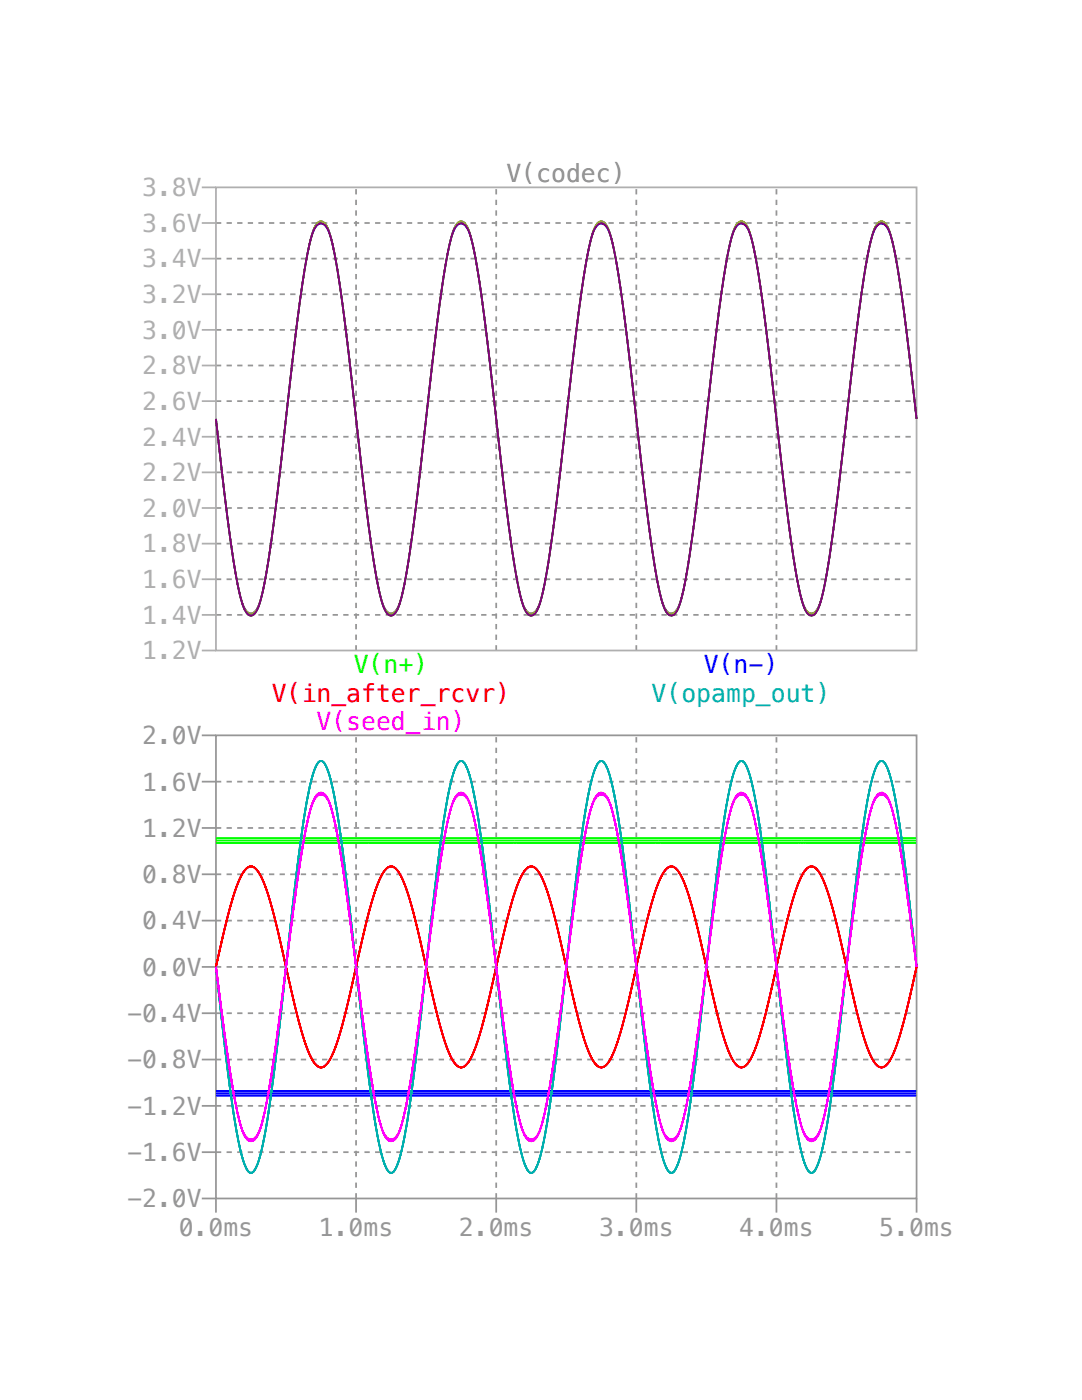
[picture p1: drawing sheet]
<svg xmlns="http://www.w3.org/2000/svg" width="216mm" height="279mm" viewBox="0 0 216 279" stroke-linecap="round" stroke-linejoin="round" font-family="sans-serif">
<defs><g id="words">
<g font-size="4.9" fill="#afafaf">
<text x="28.4" y="39.2">3.8V</text>
<text x="28.4" y="46.3">3.6V</text>
<text x="28.4" y="53.4">3.4V</text>
<text x="28.4" y="60.5">3.2V</text>
<text x="28.4" y="67.6">3.0V</text>
<text x="28.4" y="74.7">2.8V</text>
<text x="28.4" y="81.8">2.6V</text>
<text x="28.4" y="88.9">2.4V</text>
<text x="28.4" y="96">2.2V</text>
<text x="28.4" y="103.1">2.0V</text>
<text x="28.4" y="110.3">1.8V</text>
<text x="28.4" y="117.4">1.6V</text>
<text x="28.4" y="124.5">1.4V</text>
<text x="28.4" y="131.6">1.2V</text>
</g>
<text font-size="4.9" fill="#808080" x="101" y="36.3">V(codec)</text>
<text font-size="4.9" fill="#0f0" x="70.6" y="134.4">V(n+)</text>
<text font-size="4.9" fill="#00f" x="140.4" y="134.4">V(n-)</text>
<text font-size="4.9" fill="#f00" x="54.2" y="140.1">V(in_after_rcvr)</text>
<text font-size="4.9" fill="#00afaf" x="130" y="140.1">V(opamp_out)</text>
<g font-size="4.9" fill="#969696">
<text x="28.4" y="148.5">2.0V</text>
<text x="28.4" y="157.8">1.6V</text>
<text x="28.4" y="167">1.2V</text>
<text x="28.4" y="176.2">0.8V</text>
<text x="28.4" y="185.5">0.4V</text>
<text x="28.4" y="194.7">0.0V</text>
<text x="25.4" y="204">-0.4V</text>
<text x="25.4" y="213.2">-0.8V</text>
<text x="25.4" y="222.5">-1.2V</text>
<text x="25.4" y="231.7">-1.6V</text>
<text x="25.4" y="240.9">-2.0V</text>
<text x="35.7" y="246.6">0.0ms</text>
<text x="63.6" y="246.6">1.0ms</text>
<text x="91.6" y="246.6">2.0ms</text>
<text x="119.5" y="246.6">3.0ms</text>
<text x="147.5" y="246.6">4.0ms</text>
<text x="175.5" y="246.6">5.0ms</text>
</g>
<text font-size="4.9" fill="#f0f" x="63.1" y="145.7">V(seed_in)</text>
</g></defs>
<g fill="none" stroke="#969696" stroke-width=".35">
<path d="M40.3 156h2.8M40.3 146.8h2.8M43.1 146.8h139.8v92.4h-139.8zM40.3 174.5h2.8M40.3 165.2h2.8M40.3 193h2.8M40.3 183.7h2.8M40.3 211.5h2.8M40.3 202.2h2.8M40.3 239.2h2.8v2.8M40.3 229.9h2.8M40.3 220.7h2.8"/>
<path d="M71 239.2v2.8M99 239.2v2.8M127 239.2v2.8M154.9 239.2v2.8M182.9 239.2v2.8"/>
</g>
<g fill="none" stroke="#969696" stroke-width=".35" stroke-dasharray="1.1 1.1" stroke-linecap="butt">
<path d="M43.1 58.7h139.8M43.1 51.6h139.8M43.1 44.5h139.8M43.1 72.9h139.8M43.1 65.8h139.8M43.1 94.3h139.8M43.1 87.2h139.8M43.1 80.1h139.8M43.1 115.6h139.8M43.1 108.5h139.8M43.1 101.4h139.8M43.1 122.7h139.8"/>
<path d="M71 129.8v-92.4M99 129.8v-92.4M127 129.8v-92.4M154.9 129.8v-92.4M43.1 156h139.8M43.1 174.5h139.8M43.1 165.2h139.8M43.1 193h139.8M43.1 183.7h139.8M43.1 211.5h139.8M43.1 202.2h139.8M43.1 229.9h139.8"/>
<path d="M43.1 220.7h139.8M71 239.2v-92.4M99 239.2v-92.4M127 239.2v-92.4M154.9 239.2v-92.4"/>
</g>
<g fill="none" stroke="#afafaf" stroke-width=".35">
<path d="M40.3 37.4h2.8M43.1 37.4h139.8v92.4h-139.8zM40.3 58.7h2.8M40.3 51.6h2.8M40.3 44.5h2.8M40.3 72.9h2.8M40.3 65.8h2.8M40.3 94.3h2.8M40.3 87.2h2.8M40.3 80.1h2.8M40.3 115.6h2.8M40.3 108.5h2.8"/>
<path d="M40.3 101.4h2.8M40.3 129.8h2.8M40.3 122.7h2.8"/>
</g>
<path d="M43.1 167.3h139.7zM43.1 168.2h139.7zM182.8 167.8h-139.7" fill="none" stroke="#0f0" stroke-width=".35"/>
<path d="M43.1 218.2h139.7M43.1 218.6h139.7zM43.1 217.7h139.7z" fill="none" stroke="#00f" stroke-width=".35"/>
<path d="M160.3 174.3l-1.3 2.7a92.7 92.7 0 0 0-3.5 13.4 159.4 159.4 0 0 1-4.7 18.5 6.8 6.8 0 0 1-2.5 4.1h-.3a2.73 2.73 0 0 1-2.1-2l-.8-1.9a101.2 101.2 0 0 1-3.8-14.6 140.6 140.6 0 0 0-4.4-17.3 8.3 8.3 0 0 0-2.4-4.2 1.59 1.59 0 0 0-2.1 1.1l-.7 1.3-.8 2a121.8 121.8 0 0 0-4.1 16.2 108.4 108.4 0 0 1-4.1 15.7 6.2 6.2 0 0 1-2.4 3.7h-.6a6 6 0 0 1-2.4-3.6l-.2-.4a103.4 103.4 0 0 1-3.8-14.6 132.6 132.6 0 0 0-4.4-17.3 7.1 7.1 0 0 0-2.6-4.1l-.4-.1a3.2 3.2 0 0 0-2 2.2l-1.1 2.8a145 145 0 0 0-4 15.9 106.1 106.1 0 0 1-4.1 15.6 6 6 0 0 1-2.4 3.6h-.2a2.45 2.45 0 0 1-2-1.8l-1-2.2a92.7 92.7 0 0 1-3.5-13.5 166.4 166.4 0 0 0-4.5-18.1 8.2 8.2 0 0 0-2.6-4.4 1.18 1.18 0 0 0-1.4 .3 14.4 14.4 0 0 0-2.6 5.5l-.9 3.4M160.3 174.3l.2-.4a1.38 1.38 0 0 1 2.4-.5 15.5 15.5 0 0 1 2.7 6l2.7 10.9a168.8 168.8 0 0 0 4.7 18.5 7.1 7.1 0 0 0 2.6 4.2h.2a2.64 2.64 0 0 0 2.1-1.9l.7-1.6a76.2 76.2 0 0 0 3.4-12.4l.9-4.1M160.3 174.3l-1.3 2.7a92.7 92.7 0 0 0-3.5 13.4 166.4 166.4 0 0 1-4.5 18.1 8.2 8.2 0 0 1-2.6 4.4 1.18 1.18 0 0 1-1.4-.3 14.4 14.4 0 0 1-2.6-5.5 423.5 423.5 0 0 1-5.3-22.2 51.6 51.6 0 0 0-2.7-9.1 4.2 4.2 0 0 0-2.3-2.9 2.54 2.54 0 0 0-2.1 1.9l-.8 1.9a91 91 0 0 0-3.7 13.9 162.8 162.8 0 0 1-4.5 18 7.9 7.9 0 0 1-2.6 4.3 1.2 1.2 0 0 1-1.4-.3 14.8 14.8 0 0 1-2.6-5.6 296.8 296.8 0 0 1-4.7-19.9 59.4 59.4 0 0 0-3.3-11.4 4.1 4.1 0 0 0-2.3-2.8 2.63 2.63 0 0 0-2.1 2l-.7 1.5a76 76 0 0 0-3.4 12.5l-.5 2.4a154.8 154.8 0 0 1-4.4 17.4 8.6 8.6 0 0 1-2.4 4.2 1.55 1.55 0 0 1-2.1-1l-1.4-2.9a92.7 92.7 0 0 1-3.5-13.5 159.4 159.4 0 0 0-4.7-18.5 6.8 6.8 0 0 0-2.5-4l-.3-.1a2.73 2.73 0 0 0-2.1 2l-1.2 3.1-1.2 4.2M160.3 174.3l.2-.4a1.39 1.39 0 0 1 2.2-.7 13.3 13.3 0 0 1 2.8 5.7 312.2 312.2 0 0 1 4.7 20 64.3 64.3 0 0 0 3.2 11 4.9 4.9 0 0 0 2.3 3.1h.1a2.64 2.64 0 0 0 2.1-1.9l1.3-3.5a169 169 0 0 0 3.7-14.6M43.1 193a118.6 118.6 0 0 1 4.1-16.1 7.2 7.2 0 0 1 2.5-3.9h.8a7.9 7.9 0 0 1 2.6 4.4 212.5 212.5 0 0 1 5.2 21 64.8 64.8 0 0 0 3.3 11.6 4.7 4.7 0 0 0 2.3 3 2.03 2.03 0 0 0 1.9-1.5l1.1-2.4a108.2 108.2 0 0 0 3.9-15.2 131 131 0 0 1 4.4-17.1 6.9 6.9 0 0 1 2.5-3.8l.2-.1a2.55 2.55 0 0 1 2.1 1.9l.8 1.9a91.2 91.2 0 0 1 3.7 13.9 162.4 162.4 0 0 0 4.5 18 7.9 7.9 0 0 0 2.6 4.3 1.13 1.13 0 0 0 1.2-.2 13.3 13.3 0 0 0 2.8-5.7 325.1 325.1 0 0 0 4.9-20.5 52.9 52.9 0 0 1 3.2-11.1l.9-1.5a1.51 1.51 0 0 1 1.4-1 1.51 1.51 0 0 1 1.4 1l1.4 2.9a106 106 0 0 1 4 15.1 133.8 133.8 0 0 0 4.3 17.1 7.2 7.2 0 0 0 2.5 3.9l.3 .1a2.46 2.46 0 0 0 2-1.8l.8-1.9a83.6 83.6 0 0 0 3.6-13.2 184.5 184.5 0 0 1 4.6-18.7 8.1 8.1 0 0 1 2.6-4.4 1.52 1.52 0 0 1 1.9 1l1.4 2.8a108.3 108.3 0 0 1 3.9 15.3 131 131 0 0 0 4.4 17 6.9 6.9 0 0 0 2.5 3.9h.2a2.55 2.55 0 0 0 2.1-1.9l.8-1.8a91.2 91.2 0 0 0 3.7-13.9 162.4 162.4 0 0 1 4.5-18.1 7.9 7.9 0 0 1 2.6-4.3 1.13 1.13 0 0 1 1.2 .2 13.3 13.3 0 0 1 2.8 5.7 312.2 312.2 0 0 1 4.7 20 59.3 59.3 0 0 0 3.3 11.3 4.1 4.1 0 0 0 2.3 2.8 2.64 2.64 0 0 0 2.1-1.9l.8-1.9a124 124 0 0 0 4.2-16.2M73 184.3l-1.6 7.1a151.5 151.5 0 0 1-4.4 17.3 7.3 7.3 0 0 1-2.6 4.3h-.7a6.8 6.8 0 0 1-2.5-4.1 157.5 157.5 0 0 1-4.8-19 80.2 80.2 0 0 0-3.7-13.6 5.5 5.5 0 0 0-2.3-3.3l-.3-.1a2.83 2.83 0 0 0-2.1 2.1l-.8 1.9a90.8 90.8 0 0 0-3.5 13.4l-.6 2.7M73 184.3l1.7-5.9a11.5 11.5 0 0 1 2.7-5.3 1.14 1.14 0 0 1 1.5 .2 14.2 14.2 0 0 1 2.7 5.8l1.7 6.1 1.6 7.2a137.8 137.8 0 0 0 4.2 16.6 7.4 7.4 0 0 0 2.5 3.9 1.56 1.56 0 0 0 1.9-1l1.4-2.9a97.1 97.1 0 0 0 3.7-14 141.2 141.2 0 0 1 4.5-17.9 8 8 0 0 1 2.4-4.1 1.17 1.17 0 0 1 1.4 .3 14.6 14.6 0 0 1 2.7 5.9l1.7 6.2 1.6 7.1a135.6 135.6 0 0 0 4.1 16.2 7.6 7.6 0 0 0 2.6 4.2l.3 .1a2.46 2.46 0 0 0 2-1.8l.8-1.9a83.6 83.6 0 0 0 3.6-13.2l.9-4.3a103.6 103.6 0 0 1 4-15.1 6.4 6.4 0 0 1 2.4-3.7l.3-.1a2.74 2.74 0 0 1 2.1 2l.8 1.9a89.1 89.1 0 0 1 3.5 13.4 180.2 180.2 0 0 0 4.5 18.2 8.7 8.7 0 0 0 2.6 4.5 1.15 1.15 0 0 0 1.4-.2 14.2 14.2 0 0 0 2.7-5.9l1.7-6.1 1.6-7.2a132.9 132.9 0 0 1 4.2-16.5 7.4 7.4 0 0 1 2.5-4 1.56 1.56 0 0 1 1.9 1l1.4 2.9a91 91 0 0 1 3.5 13.4 176.3 176.3 0 0 0 4.5 18.1 8.9 8.9 0 0 0 2.6 4.5 1.17 1.17 0 0 0 1.4-.3 14.6 14.6 0 0 0 2.7-5.8l1.5-5.7 1.9-8.1M73 184.3l-1.1 4.7a191.8 191.8 0 0 1-4.7 19.4 9.3 9.3 0 0 1-2.6 4.5 1.59 1.59 0 0 1-2.1-1.1l-.7-1.2-.8-2.1a127.7 127.7 0 0 1-3.9-15.6 120.4 120.4 0 0 0-4.1-15.9 7.5 7.5 0 0 0-2.5-4 1.2 1.2 0 0 0-1.4 .4 15.5 15.5 0 0 0-2.7 6l-1.6 6.2-1.7 7.4M73 184.3l1.7-5.9a11.5 11.5 0 0 1 2.7-5.3 1.43 1.43 0 0 1 2 .8 20.5 20.5 0 0 1 2.4 5.7l1.6 6.2 1.6 7.2a120.1 120.1 0 0 0 4.1 16 7.4 7.4 0 0 0 2.5 3.9 1.2 1.2 0 0 0 1.4-.3 15.5 15.5 0 0 0 2.7-6l1.6-6.2 1.7-7.3a135.4 135.4 0 0 1 3.9-15.6 8.4 8.4 0 0 1 2.6-4.5 1.63 1.63 0 0 1 2.1 1.2l.8 1.5 .8 2.2a252.6 252.6 0 0 1 5.2 21.3 60.2 60.2 0 0 0 3.1 10.9l1 1.8 .9 1a1.55 1.55 0 0 0 2.1-1l1.4-2.9a92.9 92.9 0 0 0 3.5-13.5 166 166 0 0 1 4.5-18.1 8.1 8.1 0 0 1 2.6-4.4 1.18 1.18 0 0 1 1.4 .3 14.4 14.4 0 0 1 2.6 5.5 448.1 448.1 0 0 1 5.4 22.8l1.7 5.9a11.5 11.5 0 0 0 2.7 5.3 1.43 1.43 0 0 0 2-.8 20.5 20.5 0 0 0 2.4-5.6l1.6-6.3 1.6-7.2a120.1 120.1 0 0 1 4.1-15.9 7.4 7.4 0 0 1 2.5-4 1.2 1.2 0 0 1 1.4 .4 15.5 15.5 0 0 1 2.7 6l1.6 6.2 1.7 7.2a130 130 0 0 0 4.1 16 7.1 7.1 0 0 0 2.6 4.2h.2a2.64 2.64 0 0 0 2.1-1.9l1.3-3.5a169 169 0 0 0 3.7-14.6M73.6 182.2l-1.7 6.8a190.8 190.8 0 0 1-4.9 19.7 7.3 7.3 0 0 1-2.6 4.3h-.2a2.54 2.54 0 0 1-2.1-1.9l-.8-1.8a91 91 0 0 1-3.7-13.9 162.8 162.8 0 0 0-4.5-18 7.9 7.9 0 0 0-2.6-4.4 1.2 1.2 0 0 0-1.4 .4 15.5 15.5 0 0 0-2.7 6l-1.6 6.2-1.7 7.4M73.6 182.2l-1.7 6.8a191.8 191.8 0 0 1-4.7 19.4 9.3 9.3 0 0 1-2.6 4.5 1.59 1.59 0 0 1-2.1-1.1l-.7-1.2-.8-2.1a164.4 164.4 0 0 1-4.6-18.6 80.2 80.2 0 0 0-3.7-13.6l-1-2a2.58 2.58 0 0 0-1.3-1.3l-.6-.1a6 6 0 0 0-2.4 3.6l-.2 .4a90.8 90.8 0 0 0-3.5 13.4l-.6 2.7" fill="none" stroke="#f00" stroke-width=".35"/>
<path d="M43.1 193a441 441 0 0 0 4.3 33.7l1.1 4.7a4.8 4.8 0 0 0 1.3 2.6 .86 .86 0 0 0 1.1-.6 37.6 37.6 0 0 0 2.5-10.1 1277.3 1277.3 0 0 0 5.4-46.2 208 208 0 0 1 2.8-18.9l.5-2.4a8.2 8.2 0 0 1 1.6-3.8 .78 .78 0 0 1 1.1 .5 39.2 39.2 0 0 1 2.6 10.6 1235.4 1235.4 0 0 1 5.1 42.9M43.1 193a441 441 0 0 0 4.3 33.7l.6 3.2a9.8 9.8 0 0 0 1.7 4 .78 .78 0 0 0 1.2-.5 42.3 42.3 0 0 0 2.6-10.9 1367.3 1367.3 0 0 0 5.2-44.2 234.1 234.1 0 0 1 2.7-19.4l1-4.1a4.3 4.3 0 0 1 1.5-2.9 1.03 1.03 0 0 1 1.1 .8 47.3 47.3 0 0 1 2.6 11.3 1183.7 1183.7 0 0 1 4.9 42M43.1 193a441 441 0 0 0 4.3 33.7l.6 3.2a9.8 9.8 0 0 0 1.7 4 .78 .78 0 0 0 1.2-.5 42.3 42.3 0 0 0 2.6-10.9 1367.3 1367.3 0 0 0 5.2-44.2 205.3 205.3 0 0 1 3-20.8l.7-2.7a4.3 4.3 0 0 1 1.5-2.9h.1a1.69 1.69 0 0 1 1.2 1.4l.7 2.1 .9 3.8a306.6 306.6 0 0 1 3.5 26.9l2.7 24.6M43.1 193a441 441 0 0 0 4.3 33.7l.6 3.2a8.8 8.8 0 0 0 1.8 4.1 .86 .86 0 0 0 1.1-.6 40.1 40.1 0 0 0 2.5-10.1 1277.3 1277.3 0 0 0 5.4-46.2l1.7-12.6a49.1 49.1 0 0 1 2.7-11.9 .83 .83 0 0 1 .8-.7 .83 .83 0 0 1 .8 .6 39.2 39.2 0 0 1 2.6 10.6 1122.3 1122.3 0 0 1 5.1 42.9l.5 4.7M182.9 193l-.2-2.2a425.7 425.7 0 0 0-4-31.1l-.8-3.8a8.8 8.8 0 0 0-1.7-3.9 .84 .84 0 0 0-1.2 .7 45.5 45.5 0 0 0-2.6 11.1 1890.4 1890.4 0 0 0-5.7 48.9l-1.5 10.8a38.6 38.6 0 0 1-2.5 9.9 .83 .83 0 0 1-.8 .7 .83 .83 0 0 1-.8-.7 37.4 37.4 0 0 1-2.5-10 1835.7 1835.7 0 0 1-6-50.8l-1.5-10.7a34.2 34.2 0 0 0-2.4-9.5 .78 .78 0 0 0-.8-.5 .78 .78 0 0 0-.7 .6 39 39 0 0 0-2.6 10.6 1826.3 1826.3 0 0 0-5.9 49.8l-1.5 10.8a37.1 37.1 0 0 1-2.5 9.7 .83 .83 0 0 1-.8 .7 .83 .83 0 0 1-.8-.8 46.1 46.1 0 0 1-2.7-11.9 1188.8 1188.8 0 0 1-4.7-39.7 240.8 240.8 0 0 0-3.2-23.7l-.9-3.3a4 4 0 0 0-1.5-2.8 1.1 1.1 0 0 0-1.1 .9 49 49 0 0 0-2.6 11.4 1643.9 1643.9 0 0 0-5.1 44.4 213.5 213.5 0 0 1-2.8 19l-.5 2.5a8.8 8.8 0 0 1-1.7 3.9 .84 .84 0 0 1-1.2-.7 45.5 45.5 0 0 1-2.6-11.2 1787.5 1787.5 0 0 1-5.6-47.7l-1.6-12a38.6 38.6 0 0 0-2.5-9.9 .83 .83 0 0 0-.8-.6 .83 .83 0 0 0-.8 .7 37.4 37.4 0 0 0-2.5 10 1274.1 1274.1 0 0 0-5.4 46.2 208.4 208.4 0 0 1-2.8 19l-.5 2.4a8.3 8.3 0 0 1-1.6 3.8 .78 .78 0 0 1-1.1-.5 39 39 0 0 1-2.6-10.7l-2.2-16.8M182.9 193l-.4-3.4a381.9 381.9 0 0 0-3.9-30.6l-1.1-4.6a4.2 4.2 0 0 0-1.4-2.5 .96 .96 0 0 0-1.1 .8 38.3 38.3 0 0 0-2.3 9.4 1213.6 1213.6 0 0 0-5.6 47.2 198.6 198.6 0 0 1-2.7 18.7l-.6 2.4a7.3 7.3 0 0 1-1.6 3.6 .86 .86 0 0 1-1.1-.6 42.2 42.2 0 0 1-2.6-10.9 1363.5 1363.5 0 0 1-5.2-44.2 205.8 205.8 0 0 0-3-20.8l-.8-3.2a3.9 3.9 0 0 0-1.4-2.4 1.03 1.03 0 0 0-1.1 .8 42.1 42.1 0 0 0-2.4 10.4 1562.9 1562.9 0 0 0-5.5 46.4 193.8 193.8 0 0 1-2.7 18.7l-.8 3.3a4.5 4.5 0 0 1-1.4 2.5 .91 .91 0 0 1-1.1-.7 43.8 43.8 0 0 1-2.6-11 2067 2067 0 0 1-5.9-49.9l-1.5-10.6a32.9 32.9 0 0 0-2.4-9.4 .78 .78 0 0 0-.8-.5 .78 .78 0 0 0-.7 .6 40.6 40.6 0 0 0-2.6 10.8 1618 1618 0 0 0-5.5 46.4 189.2 189.2 0 0 1-2.7 18.6l-.8 3.2a4.2 4.2 0 0 1-1.4 2.5 .96 .96 0 0 1-1.1-.7 38.3 38.3 0 0 1-2.3-9.4 998.8 998.8 0 0 1-5.1-42.5 235.3 235.3 0 0 0-3.2-23.5l-.6-2.4a7.3 7.3 0 0 0-1.6-3.6 .86 .86 0 0 0-1.1 .7 42.2 42.2 0 0 0-2.6 10.9 1363.8 1363.8 0 0 0-5.2 44.1 205.8 205.8 0 0 1-3 20.8l-.8 3.2a3.9 3.9 0 0 1-1.4 2.4 1.03 1.03 0 0 1-1.1-.8 39.9 39.9 0 0 1-2.3-9.5 1025.3 1025.3 0 0 1-5-42.5 229.8 229.8 0 0 0-3.3-23.4l-.8-3.3a5.1 5.1 0 0 0-1.4-2.6 .91 .91 0 0 0-1.1 .7 38.9 38.9 0 0 0-2.5 10.2 1313 1313 0 0 0-5.4 46.2 203.5 203.5 0 0 1-2.7 18.9l-.6 2.4a7.8 7.8 0 0 1-1.6 3.7 .81 .81 0 0 1-1.1-.6 40.6 40.6 0 0 1-2.6-10.7 736.3 736.3 0 0 1-3.6-29.7M182.9 193l-.4-3.4a448.1 448.1 0 0 0-3.7-29.1 25.3 25.3 0 0 0-2.3-8.2 .73 .73 0 0 0-.7-.4 .73 .73 0 0 0-.6 .5 37.5 37.5 0 0 0-2.6 10.5 1757.2 1757.2 0 0 0-5.9 49.8l-1.5 10.8a38.6 38.6 0 0 1-2.5 9.9 .83 .83 0 0 1-.8 .7 .83 .83 0 0 1-.8-.7 42.2 42.2 0 0 1-2.6-10.9 1363.5 1363.5 0 0 1-5.2-44.2 234.6 234.6 0 0 0-2.7-19.4l-1.1-4.6a3.9 3.9 0 0 0-1.4-2.4 1.03 1.03 0 0 0-1.1 .8 47.2 47.2 0 0 0-2.6 11.3 1758.8 1758.8 0 0 0-5.4 46.6l-1.7 12.2a45 45 0 0 1-2.4 10.4 .95 .95 0 0 1-1.3 .8 9 9 0 0 1-1.7-4.4l-.8-4a365.1 365.1 0 0 1-3.6-27.7 635.6 635.6 0 0 0-4.5-36.9 28.9 28.9 0 0 0-2.3-8.6 .78 .78 0 0 0-.8-.5 .78 .78 0 0 0-.7 .6 40.6 40.6 0 0 0-2.6 10.8 1796.4 1796.4 0 0 0-5.8 48.7l-1 8.3a73.5 73.5 0 0 1-2.4 11.7 3.3 3.3 0 0 1-1.2 2 .96 .96 0 0 1-1.1-.7 47.8 47.8 0 0 1-2.7-12.1l-1.4-10.3-1.6-14.5a604.1 604.1 0 0 0-4.4-35.6l-1.1-5.3a9.1 9.1 0 0 0-1.5-3.5 .78 .78 0 0 0-1.2 .6 42.2 42.2 0 0 0-2.6 10.9 1363.8 1363.8 0 0 0-5.2 44.1 234.6 234.6 0 0 1-2.7 19.5l-1.1 4.5a3.9 3.9 0 0 1-1.4 2.4 1.03 1.03 0 0 1-1.1-.8 47.2 47.2 0 0 1-2.6-11.2l-2-16M182.9 193l-.1-.9a472.1 472.1 0 0 0-4.1-32.4 20.1 20.1 0 0 0-2.3-7.6 .71 .71 0 0 0-.7-.2 .71 .71 0 0 0-.5 .5 33.2 33.2 0 0 0-2.5 9.7 1112.3 1112.3 0 0 0-5.5 46 223.9 223.9 0 0 1-2.7 19.3l-.5 2.5a9.9 9.9 0 0 1-1.7 4 .78 .78 0 0 1-1.2-.5l-1-2.6M182.9 193l-.1-.9a454.6 454.6 0 0 0-4.1-32.4 20.1 20.1 0 0 0-2.3-7.6 .71 .71 0 0 0-.7-.2 .71 .71 0 0 0-.5 .5 37.5 37.5 0 0 0-2.6 10.5 1285 1285 0 0 0-5.5 46.4 198.6 198.6 0 0 1-2.7 18.7l-.4 1.9a8.9 8.9 0 0 1-1.8 4.1 .86 .86 0 0 1-1.1-.6l-1-2.6M73 210.7l1.5 11.3a50.2 50.2 0 0 0 2.6 11.2 .95 .95 0 0 0 1.3 .8 11.7 11.7 0 0 0 2-5.6l.5-2.8a365.7 365.7 0 0 0 3.6-27.7 634.4 634.4 0 0 1 4.5-37 28.8 28.8 0 0 1 2.3-8.5 .78 .78 0 0 1 .8-.5 .78 .78 0 0 1 .7 .6 38.6 38.6 0 0 1 2.5 9.9 1146.9 1146.9 0 0 1 5.2 43.8l1.6 13.1a85.7 85.7 0 0 0 2.3 12.2 4.2 4.2 0 0 0 1.4 2.5 .97 .97 0 0 0 1.1-.7 45.6 45.6 0 0 0 2.6-11.2 1600.5 1600.5 0 0 0 5.4-46.6 209.2 209.2 0 0 1 2.5-16.9l.5-2.5a8.8 8.8 0 0 1 1.8-4.2 .86 .86 0 0 1 1.1 .7 37.6 37.6 0 0 1 2.5 10 1331.8 1331.8 0 0 1 5.6 47.4l1.5 11.4a49.1 49.1 0 0 0 2.7 11.9 .83 .83 0 0 0 .8 .8 .83 .83 0 0 0 .8-.7 39.2 39.2 0 0 0 2.6-10.6 1122.5 1122.5 0 0 0 5.1-42.9 222.3 222.3 0 0 1 3.1-22.1l.7-2.9a5 5 0 0 1 1.5-3 .91 .91 0 0 1 1.1 .7 39.1 39.1 0 0 1 2.5 10.2 1329.5 1329.5 0 0 1 5.3 45.1 228.7 228.7 0 0 0 2.7 19.3l.8 3.6M73 210.7a204.2 204.2 0 0 0 2.5 16.8l.8 3.5a5 5 0 0 0 1.5 3 .91 .91 0 0 0 1.1-.7 39.1 39.1 0 0 0 2.5-10.1 1329.8 1329.8 0 0 0 5.3-45.2 228.7 228.7 0 0 1 2.7-19.3l1-4a4 4 0 0 1 1.5-2.8 1.11 1.11 0 0 1 1.1 .9 51.6 51.6 0 0 1 2.7 12.3l2.7 22.5a659.7 659.7 0 0 0 4.7 37.9 25.2 25.2 0 0 0 2.3 8.2 .73 .73 0 0 0 .7 .4 .73 .73 0 0 0 .7-.6 33.3 33.3 0 0 0 2.4-9.7 1085.5 1085.5 0 0 0 5.2-43.6 248 248 0 0 1 3-21.6l.5-2.5a9.8 9.8 0 0 1 1.7-4.1 .78 .78 0 0 1 1.2 .6 42.3 42.3 0 0 1 2.6 10.9 1367.4 1367.4 0 0 1 5.2 44.2 205.3 205.3 0 0 0 3 20.7l.7 2.8a4.3 4.3 0 0 0 1.5 2.8 1.03 1.03 0 0 0 1.1-.8 40 40 0 0 0 2.3-9.5 1115.6 1115.6 0 0 0 5.2-43.8 242.3 242.3 0 0 1 3-21.5l.5-2.4a9.3 9.3 0 0 1 1.7-4 .81 .81 0 0 1 1.2 .6 43.9 43.9 0 0 1 2.6 11 1410.6 1410.6 0 0 1 5.2 44.3 228.7 228.7 0 0 0 2.7 19.3l.8 3.6" fill="none" stroke="#00afaf" stroke-width=".35"/>
<path d="M43.1 193a329.7 329.7 0 0 0 4.3 29l.5 2.2a4.8 4.8 0 0 0 1.8 3.3 1.41 1.41 0 0 0 1.8-1.1l.6-1.8 .7-2.8a238.5 238.5 0 0 0 3.6-23.3l.5-4.3a410.3 410.3 0 0 1 4.3-29.3l.6-2.9a5 5 0 0 1 1.9-3.6 1.12 1.12 0 0 1 1.3 .4 16.8 16.8 0 0 1 2 6.4 347.6 347.6 0 0 1 4 27.2l1.5 11.8M43.1 193a329.3 329.3 0 0 0 4.3 29l.4 1.7a6 6 0 0 0 1.7 3.5l.6 .2a1.95 1.95 0 0 0 1.6-1.7l1.3-4.5a266.3 266.3 0 0 0 3.5-23.8 485 485 0 0 1 4.5-31.8l.8-3.6a4.8 4.8 0 0 1 1.8-3.3l.8-.1a4.1 4.1 0 0 1 1.8 3.1l.8 3.5a304.3 304.3 0 0 1 3.7 25.1l1.8 13.9M43.1 193a329.3 329.3 0 0 0 4.3 29l.4 1.7a6 6 0 0 0 1.7 3.5l.6 .2a1.95 1.95 0 0 0 1.6-1.7l1.3-4.5a266.3 266.3 0 0 0 3.5-23.8 464.3 464.3 0 0 1 4.7-32.5l.8-3.4a4.7 4.7 0 0 1 1.7-3.2 1.36 1.36 0 0 1 1.7 1.1l.7 1.8 .7 2.7a228.4 228.4 0 0 1 3.5 23.1l2.7 21.2M43.1 193a330 330 0 0 0 4.3 29l.5 2.2a5 5 0 0 0 1.9 3.5 1.04 1.04 0 0 0 1.1-.4 18.7 18.7 0 0 0 2.2-6.8 620 620 0 0 0 5.2-37.1 181.8 181.8 0 0 1 3.3-20.3l.2-1.1a4.8 4.8 0 0 1 1.8-3.3l.8-.1a4.1 4.1 0 0 1 1.8 3.1l.8 3.5a304.3 304.3 0 0 1 3.7 25.1l2.3 17.9M182.9 193l-.2-1.9a317.1 317.1 0 0 0-4-26.7l-.5-2.3a5.3 5.3 0 0 0-2-3.7 1.1 1.1 0 0 0-1.2 .4 16 16 0 0 0-2 6.2 298.4 298.4 0 0 0-3.7 25.1 450.1 450.1 0 0 1-4.4 30.6l-.8 3.5a4.8 4.8 0 0 1-1.8 3.3 1.14 1.14 0 0 1-1.3-.5 23.1 23.1 0 0 1-2.4-7.9 1374.2 1374.2 0 0 1-6-43.7l-1.3-8.4-1.3-5.5a4.5 4.5 0 0 0-1.7-3.1 1.12 1.12 0 0 0-1.3 .4 16.8 16.8 0 0 0-2 6.4 305 305 0 0 0-3.7 25.1 440.4 440.4 0 0 1-4.4 30.5l-.8 3.5a4.6 4.6 0 0 1-1.8 3.2 1.09 1.09 0 0 1-1.2-.3 15.1 15.1 0 0 1-2-6.1 312.1 312.1 0 0 1-3.9-26.1 412.3 412.3 0 0 0-4.3-30.2l-.9-3.4a4 4 0 0 0-1.7-3 1.14 1.14 0 0 0-1.3 .5 19 19 0 0 0-2.1 7.1 411.9 411.9 0 0 0-4 27.7 326 326 0 0 1-4.1 27.9l-.5 2.3a5.2 5.2 0 0 1-2 3.6 1.1 1.1 0 0 1-1.2-.4 15.9 15.9 0 0 1-2-6.2 298.4 298.4 0 0 1-3.7-25 467.6 467.6 0 0 0-4.4-30.6l-.8-3.5a4.9 4.9 0 0 0-1.8-3.3 1.14 1.14 0 0 0-1.3 .4 23.3 23.3 0 0 0-2.4 7.9 953.1 953.1 0 0 0-5.4 39.8 153.9 153.9 0 0 1-2.8 16.3l-.2 1.1a5 5 0 0 1-1.9 3.5 1.12 1.12 0 0 1-1.3-.4 16.7 16.7 0 0 1-2-6.3 214.6 214.6 0 0 1-2.6-16.6M182.9 193l-.4-3a284.6 284.6 0 0 0-3.9-26.3l-.9-3a3.4 3.4 0 0 0-1.6-2.5 1.42 1.42 0 0 0-1.5 1.1l-.7 1.8-.7 2.7a182.8 182.8 0 0 0-3 18.8l-1.1 8.5a403.5 403.5 0 0 1-4.3 30.2l-.8 3.4a4.5 4.5 0 0 1-1.8 3 1.45 1.45 0 0 1-1.7-1.2l-.8-2.4-.8-3.6a363.8 363.8 0 0 1-4-27.4 340.9 340.9 0 0 0-4.2-28.9l-.8-3.2a3.6 3.6 0 0 0-1.8-2.8 1.47 1.47 0 0 0-1.5 1.2l-.7 1.8-.6 2.7a213.4 213.4 0 0 0-3.5 22.1 556.1 556.1 0 0 1-4.9 34.8l-1.1 4.4a3.6 3.6 0 0 1-1.6 2.5 1.5 1.5 0 0 1-1.6-1.3l-.9-2.4-.8-3.6a412.4 412.4 0 0 1-4.1-28.6 312.3 312.3 0 0 0-4.1-27.7l-.8-3.2a3.4 3.4 0 0 0-1.8-2.7l-.5 .1a6.5 6.5 0 0 0-1.9 4l-.6 2.3a299 299 0 0 0-3.8 25.9 397.2 397.2 0 0 1-4.5 31.1l-.8 3.3a3.8 3.8 0 0 1-1.8 2.8 1.42 1.42 0 0 1-1.5-1.1l-.7-1.7-.7-2.7a217.2 217.2 0 0 1-3.4-22 569.2 569.2 0 0 0-4.9-34.9l-.8-3.6a5 5 0 0 0-1.9-3.5 1.45 1.45 0 0 0-1.7 1.3l-.8 2.4-.8 3.5a363.7 363.7 0 0 0-4 27.5 340.9 340.9 0 0 1-4.2 28.8l-.8 3.3a3.6 3.6 0 0 1-1.8 2.7 1.47 1.47 0 0 1-1.5-1.1l-.7-1.8-.6-2.7a222.3 222.3 0 0 1-3.5-22.1 556.1 556.1 0 0 0-4.9-34.8l-1.1-4.5a3.6 3.6 0 0 0-1.6-2.5 1.37 1.37 0 0 0-1.5 1.1l-.8 2.2-.8 3.4a333.6 333.6 0 0 0-4 27.1 400.9 400.9 0 0 1-4.2 29.2l-.9 3.4a4.8 4.8 0 0 1-1.7 3.1 1.03 1.03 0 0 1-1.1-.3 17.9 17.9 0 0 1-2.2-6.7 359.4 359.4 0 0 1-4-27.7M182.9 193l-.4-3a333.8 333.8 0 0 0-3.7-25l-.8-3.4a3.9 3.9 0 0 0-1.8-3h-.5a2.53 2.53 0 0 0-1.6 2.1l-1.1 4.3a298.2 298.2 0 0 0-3.7 25.1 449.9 449.9 0 0 1-4.4 30.6l-.8 3.5a4.7 4.7 0 0 1-1.8 3.1l-.5 .1a2.33 2.33 0 0 1-1.7-2l-1.1-4.2a266.8 266.8 0 0 1-3.5-23.8 484.2 484.2 0 0 0-4.5-31.8l-.8-3.6a4.8 4.8 0 0 0-1.8-3.3l-.8-.1a4.1 4.1 0 0 0-1.8 3.1l-.8 3.5a304.8 304.8 0 0 0-3.7 25.1 407.8 407.8 0 0 1-4.4 30.5l-.8 3.5a4.4 4.4 0 0 1-1.8 3l-.5 .1a2.42 2.42 0 0 1-1.7-2.1l-1-4.2a272.7 272.7 0 0 1-3.6-23.9 473.5 473.5 0 0 0-4.5-31.8l-.8-3.5a4.5 4.5 0 0 0-1.8-3.2h-.8a4.3 4.3 0 0 0-1.8 3.1l-.8 3.5a429.3 429.3 0 0 0-4.5 31.7 266.6 266.6 0 0 1-3.7 24.6l-.5 2.3a5 5 0 0 1-1.8 3.4l-.6 .1a2.09 2.09 0 0 1-1.6-1.8l-.8-2.8-.8-4a878.2 878.2 0 0 1-5.4-38.9 165 165 0 0 0-2.7-16.5l-.3-1.1a6.1 6.1 0 0 0-1.7-3.6l-.6-.1a1.96 1.96 0 0 0-1.6 1.6l-.7 2.2-.7 3a363.4 363.4 0 0 0-4 27.5 355.4 355.4 0 0 1-4.1 28.2l-.8 3.4a3.7 3.7 0 0 1-1.7 2.8l-.9-.1a6.3 6.3 0 0 1-1.9-4l-.5-2.4a214.3 214.3 0 0 1-2.6-16.6M182.9 193l-.4-3a284.6 284.6 0 0 0-3.9-26.3l-.9-3a3.4 3.4 0 0 0-1.6-2.5 1.42 1.42 0 0 0-1.5 1.1l-.7 1.8-.7 2.7a217.3 217.3 0 0 0-3.4 22l-.9 7.5a340.2 340.2 0 0 1-4.1 28l-.6 2.4a6 6 0 0 1-1.7 3.5l-.6 .2a1.95 1.95 0 0 1-1.6-1.7l-.7-2.1-.7-3.1a363.5 363.5 0 0 1-4-27.4 340.9 340.9 0 0 0-4.2-28.9l-.8-3.2a3.6 3.6 0 0 0-1.8-2.8 1.47 1.47 0 0 0-1.5 1.2l-.7 1.8-.6 2.7a213.4 213.4 0 0 0-3.5 22.1 559.2 559.2 0 0 1-4.7 34.1l-.9 3.7a5.7 5.7 0 0 1-1.7 3.5l-.6 .1a2.02 2.02 0 0 1-1.6-1.7l-.7-2.2-.7-3.1a325.3 325.3 0 0 1-3.7-25.4 412.4 412.4 0 0 0-4.3-30.2l-.9-3.4a4.4 4.4 0 0 0-1.7-3.2 1.02 1.02 0 0 0-1.1 .4 18 18 0 0 0-2.2 6.7 564.5 564.5 0 0 0-5.1 36 209.6 209.6 0 0 1-3.2 20.9l-.6 2.2a3.9 3.9 0 0 1-1.8 2.9l-.5 .1a2.52 2.52 0 0 1-1.6-2.2l-1.4-5.6a423.1 423.1 0 0 1-4-28 305.6 305.6 0 0 0-4.1-27.6l-.5-2.3a5 5 0 0 0-1.9-3.5 1.45 1.45 0 0 0-1.7 1.3l-.8 2.4-.8 3.5a363.7 363.7 0 0 0-4 27.5 355.4 355.4 0 0 1-4.1 28.2l-.8 3.4a3.7 3.7 0 0 1-1.7 2.8l-.9-.1a6.3 6.3 0 0 1-1.9-4l-1.1-5.3-1.5-9.7M182.9 193l-.4-3a333.8 333.8 0 0 0-3.7-25l-.8-3.4a3.9 3.9 0 0 0-1.8-3h-.5a2.53 2.53 0 0 0-1.6 2.1l-1.4 5.7a655.7 655.7 0 0 0-5.1 36.5 174.5 174.5 0 0 1-3.2 20.3l-.3 1a5 5 0 0 1-1.9 3.5 1.45 1.45 0 0 1-1.7-1.2l-.8-2.4-.8-3.6a363.8 363.8 0 0 1-4-27.4 355.4 355.4 0 0 0-4.1-28.2l-.8-3.4a3.8 3.8 0 0 0-1.7-2.9l-.9 .1a6.3 6.3 0 0 0-1.9 4l-.5 2.5a304.8 304.8 0 0 0-3.7 25.1 406.1 406.1 0 0 1-4.5 31.2l-.8 3.3a4 4 0 0 1-1.8 2.9 1.5 1.5 0 0 1-1.6-1.3l-.7-1.9-.7-2.8a261.8 261.8 0 0 1-3.7-24.5 473.5 473.5 0 0 0-4.5-31.8l-.8-3.5a4.5 4.5 0 0 0-1.8-3.2h-.8a4.3 4.3 0 0 0-1.8 3.1l-.8 3.5a311.5 311.5 0 0 0-3.7 25.2 397.2 397.2 0 0 1-4.5 31.1l-.8 3.3a3.8 3.8 0 0 1-1.8 2.8 1.42 1.42 0 0 1-1.5-1.1l-.7-1.7-.7-2.7a217.2 217.2 0 0 1-3.4-22l-.9-7.6a340.3 340.3 0 0 0-4.1-28l-.6-2.3a6.1 6.1 0 0 0-1.7-3.6l-.6-.1a1.96 1.96 0 0 0-1.6 1.6l-.7 2.2-.7 3a363.5 363.5 0 0 0-4 27.5 340.9 340.9 0 0 1-4.2 28.8l-.8 3.3a3.6 3.6 0 0 1-1.8 2.7 1.47 1.47 0 0 1-1.5-1.1l-.7-1.8-.6-2.7a159.5 159.5 0 0 1-2.4-13.9" fill="none" stroke="#f0f" stroke-width=".35"/>
<path d="M182.9 83.6l-.2-2.1a405.7 405.7 0 0 0-4-30.3l-.5-2.6a7.5 7.5 0 0 0-1.8-4.1 1 1 0 0 0-1.4 .4 19.4 19.4 0 0 0-2 7 376 376 0 0 0-3.7 28.2 576.4 576.4 0 0 1-4.4 34.7l-.8 4a5.8 5.8 0 0 1-1.8 3.8 1.06 1.06 0 0 1-1.3-.5 22.6 22.6 0 0 1-2.1-7.4 508.8 508.8 0 0 1-4.1-32.2 408.1 408.1 0 0 0-4.1-31.4l-.5-2.6a7.1 7.1 0 0 0-1.8-4 1.02 1.02 0 0 0-1.4 .4 20.5 20.5 0 0 0-2 7.1 384.3 384.3 0 0 0-3.7 28.4 563.9 563.9 0 0 1-4.4 34.6l-.8 3.9a6.5 6.5 0 0 1-1.6 3.6 .99 .99 0 0 1-1.4-.3 18.3 18.3 0 0 1-2-6.8 393.3 393.3 0 0 1-3.9-29.5 527.8 527.8 0 0 0-4.3-34.3l-.9-3.8a5.5 5.5 0 0 0-1.6-3.3 1.03 1.03 0 0 0-1.4 .4 21.6 21.6 0 0 0-2 7.3 392.8 392.8 0 0 0-3.7 28.4 551.5 551.5 0 0 1-4.4 34.5l-.8 3.9a5.7 5.7 0 0 1-1.8 3.6 1.01 1.01 0 0 1-1.2-.4 19.3 19.3 0 0 1-2-7 376 376 0 0 1-3.7-28.3 598.9 598.9 0 0 0-4.4-34.7l-.8-4a5.8 5.8 0 0 0-1.8-3.7 1.05 1.05 0 0 0-1.3 .5 24.3 24.3 0 0 0-2.2 8.1 1133.1 1133.1 0 0 0-5.6 45.8 196.6 196.6 0 0 1-2.8 18.5l-.2 1.2a7.1 7.1 0 0 1-1.8 3.9 1.02 1.02 0 0 1-1.4-.4 20.4 20.4 0 0 1-2-7.1 384.4 384.4 0 0 1-3.7-28.3 563.8 563.8 0 0 0-4.4-34.6l-.8-4a6.5 6.5 0 0 0-1.6-3.6 .99 .99 0 0 0-1.4 .3 18.5 18.5 0 0 0-2 6.9 420.3 420.3 0 0 0-4 30.6 513.1 513.1 0 0 1-4.2 33.1l-.9 3.8a5.5 5.5 0 0 1-1.6 3.3 1.04 1.04 0 0 1-1.4-.4 21.4 21.4 0 0 1-2-7.2 453.6 453.6 0 0 1-4-31.3" fill="none" stroke="#808080" stroke-width=".35"/>
<path d="M182.9 83.6l-.4-3.3a364 364 0 0 0-3.9-29.8l-.6-2.5a5.8 5.8 0 0 0-1.8-3.7 .96 .96 0 0 0-1.2 .4 23.2 23.2 0 0 0-2.2 7.9 697.1 697.1 0 0 0-4.6 37.3 298.6 298.6 0 0 1-3.6 26.4l-.5 2.5a7.2 7.2 0 0 1-1.8 4 .92 .92 0 0 1-1.2-.4 19.5 19.5 0 0 1-2.1-6.9 336.7 336.7 0 0 1-3.5-26.9 593.7 593.7 0 0 0-4.7-36.8l-.8-3.9a5.5 5.5 0 0 0-1.7-3.6 .98 .98 0 0 0-1.3 .5 28.4 28.4 0 0 0-2.3 8.8 966.1 966.1 0 0 0-5 41.4 217.6 217.6 0 0 1-3.3 22.7l-.6 2.3a4.2 4.2 0 0 1-1.6 2.8 .99 .99 0 0 1-1.1-.4 20.5 20.5 0 0 1-2-7 393.5 393.5 0 0 1-3.9-29.5 528 528 0 0 0-4.3-34.3l-.9-3.8a6.3 6.3 0 0 0-1.6-3.5 .91 .91 0 0 0-1.2 .3 18.6 18.6 0 0 0-2.1 6.8 376.8 376.8 0 0 0-3.8 29.2 508.5 508.5 0 0 1-4.5 35.2l-.8 3.8a5.3 5.3 0 0 1-1.7 3.2 .96 .96 0 0 1-1.2-.5 23.1 23.1 0 0 1-2.2-7.9 670.1 670.1 0 0 1-4.6-37.3 298.6 298.6 0 0 0-3.6-26.3l-.5-2.6a7.2 7.2 0 0 0-1.8-3.9 .92 .92 0 0 0-1.2 .3 19.6 19.6 0 0 0-2.1 7 336.6 336.6 0 0 0-3.5 26.8 593.7 593.7 0 0 1-4.7 36.9l-.8 3.8a5.5 5.5 0 0 1-1.7 3.7 .98 .98 0 0 1-1.3-.5 28.3 28.3 0 0 1-2.3-8.8 966.2 966.2 0 0 1-5-41.4 217.7 217.7 0 0 0-3.3-22.8l-.6-2.2a4.2 4.2 0 0 0-1.6-2.9 .99 .99 0 0 0-1.1 .5 20.6 20.6 0 0 0-2 7 420.4 420.4 0 0 0-4 30.6 513.3 513.3 0 0 1-4.2 33.1l-.9 3.9a5.7 5.7 0 0 1-1.7 3.5 .94 .94 0 0 1-1.1-.4 18.5 18.5 0 0 1-2.1-6.8 329.3 329.3 0 0 1-3.5-26.7l-.6-5.3" fill="none" stroke="#008000" stroke-width=".35"/>
<path d="M182.9 83.6l-.4-3.3a427.2 427.2 0 0 0-3.7-28.4l-.8-3.8a5.4 5.4 0 0 0-1.6-3.4 1.11 1.11 0 0 0-1.5 .5 22.4 22.4 0 0 0-2.1 7.4 497.1 497.1 0 0 0-3.9 31.2 435.3 435.3 0 0 1-4.1 31.8l-.6 2.6a7.3 7.3 0 0 1-1.7 4.1 1.09 1.09 0 0 1-1.5-.4 20 20 0 0 1-2.1-7.2 458.3 458.3 0 0 1-4-31 454.8 454.8 0 0 0-4.1-31.9l-.8-3.9a5.2 5.2 0 0 0-1.6-3.2 1.08 1.08 0 0 0-1.4 .4 18.1 18.1 0 0 0-2 6.9 384 384 0 0 0-3.7 28.4 522.1 522.1 0 0 1-4.4 34.6l-.8 3.9a5.3 5.3 0 0 1-1.8 3.5 1.13 1.13 0 0 1-1.3-.5 21.1 21.1 0 0 1-2.1-7.3 468.2 468.2 0 0 1-3.9-31.1 445 445 0 0 0-4.1-31.9l-.9-3.8a4.9 4.9 0 0 0-1.6-3.1 1.09 1.09 0 0 0-1.4 .4 19.1 19.1 0 0 0-2 7.1 392.6 392.6 0 0 0-3.7 28.4 598.2 598.2 0 0 1-4.2 33.7l-.8 4.1a6 6 0 0 1-1.8 3.9 1.12 1.12 0 0 1-1.5-.5 22.2 22.2 0 0 1-2.1-7.4l-.2-1.6a1105.8 1105.8 0 0 1-5.4-44 210.8 210.8 0 0 0-2.7-18.7l-.3-1.3a7.3 7.3 0 0 0-1.7-4 1.08 1.08 0 0 0-1.5 .3 20.2 20.2 0 0 0-2.1 7.2 458.2 458.2 0 0 0-4 31 454.8 454.8 0 0 1-4.1 32l-.8 3.8a5.1 5.1 0 0 1-1.6 3.2 1.08 1.08 0 0 1-1.4-.3 18 18 0 0 1-2-7 384.1 384.1 0 0 1-3.7-28.3 522 522 0 0 0-4.4-34.6l-.8-3.9a5.3 5.3 0 0 0-1.8-3.5 1.13 1.13 0 0 0-1.3 .5 21.2 21.2 0 0 0-2.1 7.3 468.3 468.3 0 0 0-3.9 31.1 445 445 0 0 1-4.1 31.8l-.9 3.8a4.9 4.9 0 0 1-1.6 3.1 1.09 1.09 0 0 1-1.4-.4 19 19 0 0 1-2-7 453.4 453.4 0 0 1-4-31.3" fill="none" stroke="#0000af" stroke-width=".35"/>
<path d="M182.9 83.6l-.4-3.3a364 364 0 0 0-3.9-29.8l-.6-2.5a5.8 5.8 0 0 0-1.8-3.7 .96 .96 0 0 0-1.2 .4 23.2 23.2 0 0 0-2.2 7.9 650.5 650.5 0 0 0-4.5 36.1 318.7 318.7 0 0 1-3.7 27.6l-.5 2.5a5.6 5.6 0 0 1-1.8 3.5 1.11 1.11 0 0 1-1.3-.4 20 20 0 0 1-2.1-7.2 458.3 458.3 0 0 1-4-31 436.2 436.2 0 0 0-4.2-32.6l-.8-3.7a5 5 0 0 0-1.6-3.1 .98 .98 0 0 0-1.3 .5 28.4 28.4 0 0 0-2.3 8.8 1001.1 1001.1 0 0 0-5.2 42.5 228.9 228.9 0 0 1-3 21l-.3 1.2a6.9 6.9 0 0 1-1.7 4 1.1 1.1 0 0 1-1.5-.4 21.1 21.1 0 0 1-2.1-7.3 410 410 0 0 1-3.7-28.7 528 528 0 0 0-4.3-34.3l-.9-3.8a6.3 6.3 0 0 0-1.6-3.5 .91 .91 0 0 0-1.2 .3 18.6 18.6 0 0 0-2.1 6.8 376.8 376.8 0 0 0-3.8 29.2 598.2 598.2 0 0 1-4.2 33.7l-.8 4.1a6 6 0 0 1-1.8 3.9 1.12 1.12 0 0 1-1.5-.5 22.2 22.2 0 0 1-2.1-7.4l-.2-1.6a732.8 732.8 0 0 1-4.4-35.7 298.6 298.6 0 0 0-3.6-26.3l-.5-2.6a7.2 7.2 0 0 0-1.8-3.9 .92 .92 0 0 0-1.2 .3 19.6 19.6 0 0 0-2.1 7 336.6 336.6 0 0 0-3.5 26.8 620.2 620.2 0 0 1-4.5 36.1l-.8 4.1a6.7 6.7 0 0 1-1.7 3.6 1.07 1.07 0 0 1-1.5-.2 18 18 0 0 1-2-7 384.1 384.1 0 0 1-3.7-28.3 519.8 519.8 0 0 0-4.5-35.3l-.8-3.8a5.6 5.6 0 0 0-1.7-3.3 .94 .94 0 0 0-1.2 .4 20.6 20.6 0 0 0-2 7 449.2 449.2 0 0 0-4.1 31.9 445 445 0 0 1-4.1 31.8l-.9 3.8a4.9 4.9 0 0 1-1.6 3.1 1.09 1.09 0 0 1-1.4-.4 19 19 0 0 1-2-7 453.4 453.4 0 0 1-4-31.3" fill="none" stroke="#af8000" stroke-width=".35"/>
<path d="M182.9 83.6l-.4-3.3a427.2 427.2 0 0 0-3.7-28.4l-.8-3.9a5.4 5.4 0 0 0-1.6-3.3 1.11 1.11 0 0 0-1.5 .5 22.4 22.4 0 0 0-2.1 7.4 419 419 0 0 0-3.7 28.8 516.6 516.6 0 0 1-4.3 34.2l-.8 3.8a5.4 5.4 0 0 1-1.8 3.4 1.29 1.29 0 0 1-1.5-1.1 42.5 42.5 0 0 1-2.2-9.4 1283.4 1283.4 0 0 1-5.2-43 221.5 221.5 0 0 0-2.7-18.9l-.6-2.5a5.2 5.2 0 0 0-1.6-3.2 1.08 1.08 0 0 0-1.4 .4 18.1 18.1 0 0 0-2 6.9 384 384 0 0 0-3.7 28.4 519.8 519.8 0 0 1-4.5 35.3l-.8 3.8a5.6 5.6 0 0 1-1.7 3.3 .94 .94 0 0 1-1.2-.4 20.5 20.5 0 0 1-2-7.1 449.2 449.2 0 0 1-4.1-31.8 445 445 0 0 0-4.1-31.9l-.9-3.8a4.9 4.9 0 0 0-1.6-3.1 1.09 1.09 0 0 0-1.4 .4 19.1 19.1 0 0 0-2 7.1 392.6 392.6 0 0 0-3.7 28.4 508.5 508.5 0 0 1-4.5 35.2l-.8 3.8a5.3 5.3 0 0 1-1.7 3.2 .96 .96 0 0 1-1.2-.5 23.1 23.1 0 0 1-2.2-7.9 650.5 650.5 0 0 1-4.5-36.1 318.8 318.8 0 0 0-3.7-27.5l-.5-2.5a5.6 5.6 0 0 0-1.8-3.6 1.11 1.11 0 0 0-1.3 .4 20.2 20.2 0 0 0-2.1 7.2 458.2 458.2 0 0 0-4 31 436.2 436.2 0 0 1-4.2 32.7l-.8 3.7a5 5 0 0 1-1.6 3.1 .98 .98 0 0 1-1.3-.5 28.3 28.3 0 0 1-2.3-8.8 1001.2 1001.2 0 0 1-5.2-42.6 228.9 228.9 0 0 0-3-20.9l-.3-1.3a7 7 0 0 0-1.7-3.9 1.1 1.1 0 0 0-1.5 .4 21.2 21.2 0 0 0-2.1 7.3 605.3 605.3 0 0 0-4.6 37.2 305.4 305.4 0 0 1-3.6 26.4l-.5 2.6a7.6 7.6 0 0 1-1.8 4 .91 .91 0 0 1-1.2-.3 18.5 18.5 0 0 1-2.1-6.8 329.3 329.3 0 0 1-3.5-26.7l-.6-5.3" fill="none" stroke="#800080" stroke-width=".35"/>
<use href="#words"/>
</svg>
